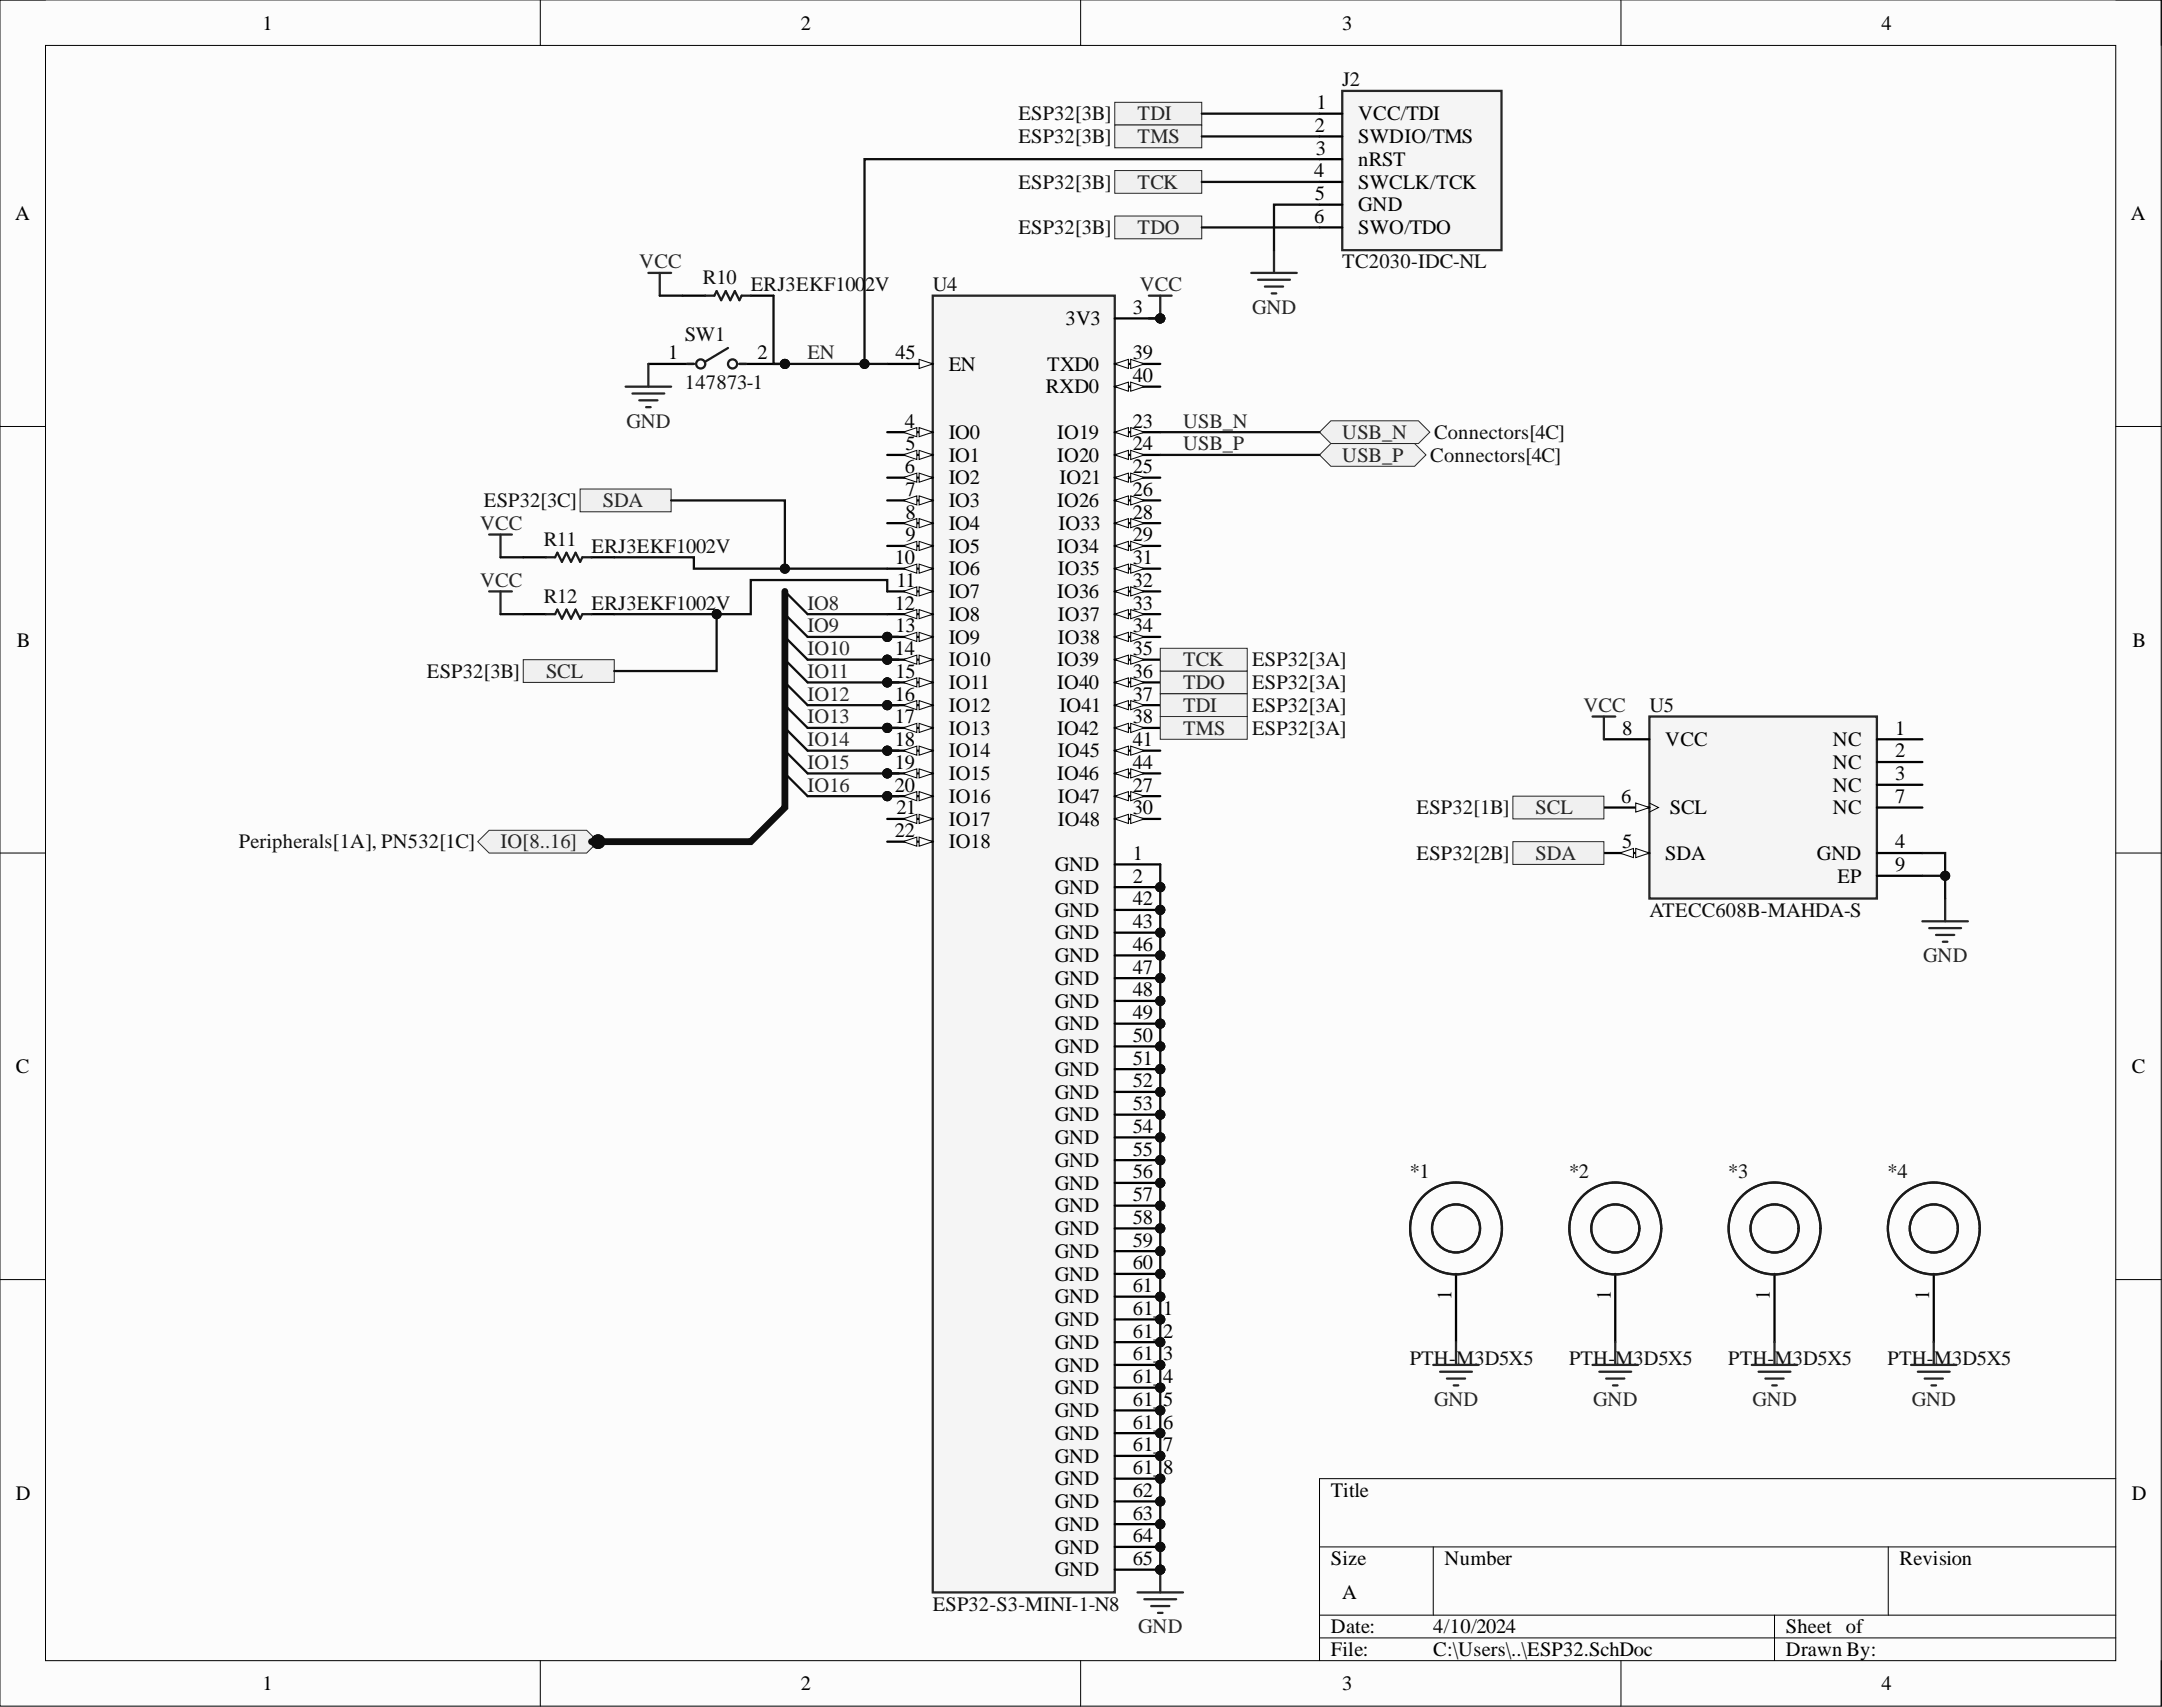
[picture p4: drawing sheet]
<svg xmlns="http://www.w3.org/2000/svg" width="241mm" height="190mm" viewBox="0 0 241 190" stroke-linecap="round" stroke-linejoin="round" font-family="sans-serif">
<defs><g id="words">
<g font-size="2.3">
<text x="29.3" y="3.3">1</text>
<text x="89.4" y="3.3">2</text>
<text x="149.8" y="3.3">3</text>
<text x="210" y="3.3">4</text>
<text x="146.8" y="14.7">2</text>
<text x="146.8" y="17.3">3</text>
<text x="146.9" y="12.2">1</text>
<text x="151.6" y="13.4">VCC/TDI</text>
<text x="151.6" y="16">SWDIO/TMS</text>
<text x="146.7" y="19.8">4</text>
<text x="146.8" y="22.3">5</text>
<text x="151.6" y="18.5">nRST</text>
<text x="151.6" y="21.1">SWCLK/TCK</text>
<text x="151.6" y="23.6">GND</text>
<text x="1.7" y="24.5">A</text>
<text x="146.7" y="24.9">6</text>
<text x="151.6" y="26.1">SWO/TDO</text>
<text x="237.8" y="24.5">A</text>
<text x="126.4" y="35">3</text>
<text x="74.6" y="40.1">1</text>
<text x="84.6" y="40.1">2</text>
<text x="100" y="40.1">45</text>
<text x="105.9" y="41.4">EN</text>
<text x="116.9" y="41.4">TXD0</text>
<text x="118.9" y="36.3">3V3</text>
<text x="126.4" y="40.1">39</text>
<text x="101" y="47.7">4</text>
<text x="116.7" y="43.9">RXD0</text>
<text x="126.4" y="42.6">40</text>
<text x="126.4" y="47.7">23</text>
<text x="101" y="52.8">6</text>
<text x="101.1" y="50.3">5</text>
<text x="105.9" y="49">IO0</text>
<text x="105.9" y="51.5">IO1</text>
<text x="118" y="49">IO19</text>
<text x="118" y="51.5">IO20</text>
<text x="126.4" y="50.3">24</text>
<text x="126.4" y="52.8">25</text>
<text x="101.1" y="55.3">7</text>
<text x="101.1" y="57.9">8</text>
<text x="105.9" y="54.1">IO2</text>
<text x="105.9" y="56.6">IO3</text>
<text x="105.9" y="59.1">IO4</text>
<text x="118" y="56.6">IO26</text>
<text x="118.2" y="59.1">IO33</text>
<text x="118.2" y="54.1">IO21</text>
<text x="126.4" y="55.3">26</text>
<text x="126.4" y="57.9">28</text>
<text x="99.9" y="63">10</text>
<text x="100" y="65.5">11</text>
<text x="101.1" y="60.4">9</text>
<text x="105.9" y="61.7">IO5</text>
<text x="105.9" y="64.2">IO6</text>
<text x="118" y="61.7">IO34</text>
<text x="118.1" y="64.2">IO35</text>
<text x="126.4" y="60.4">29</text>
<text x="126.4" y="63">31</text>
<text x="126.4" y="65.5">32</text>
<text x="99.9" y="68">12</text>
<text x="100" y="70.6">13</text>
<text x="105.9" y="66.8">IO7</text>
<text x="105.9" y="69.3">IO8</text>
<text x="105.9" y="71.8">IO9</text>
<text x="118" y="66.8">IO36</text>
<text x="118.1" y="69.3">IO37</text>
<text x="118.1" y="71.8">IO38</text>
<text x="126.4" y="68">33</text>
<text x="126.4" y="70.6">34</text>
<text x="1.9" y="72.2">B</text>
<text x="99.9" y="73.1">14</text>
<text x="100" y="75.6">15</text>
<text x="105.9" y="74.4">IO10</text>
<text x="105.9" y="76.9">IO11</text>
<text x="118" y="74.4">IO39</text>
<text x="118" y="76.9">IO40</text>
<text x="126.4" y="73.1">35</text>
<text x="126.4" y="75.6">36</text>
<text x="238" y="72.2">B</text>
<text x="99.9" y="78.2">16</text>
<text x="99.9" y="80.7">17</text>
<text x="99.9" y="83.3">18</text>
<text x="105.9" y="79.5">IO12</text>
<text x="105.9" y="82">IO13</text>
<text x="118" y="82">IO42</text>
<text x="118.2" y="79.5">IO41</text>
<text x="126.4" y="78.2">37</text>
<text x="126.4" y="80.7">38</text>
<text x="126.4" y="83.3">41</text>
<text x="181" y="82">8</text>
<text x="185.9" y="83.3">VCC</text>
<text x="204.6" y="83.3">NC</text>
<text x="211.5" y="82">1</text>
<text x="99.9" y="85.8">19</text>
<text x="99.9" y="88.3">20</text>
<text x="105.9" y="84.5">IO14</text>
<text x="105.9" y="87.1">IO15</text>
<text x="105.9" y="89.6">IO16</text>
<text x="118" y="87.1">IO46</text>
<text x="118.1" y="84.5">IO45</text>
<text x="118.1" y="89.6">IO47</text>
<text x="126.4" y="85.8">44</text>
<text x="126.4" y="88.3">27</text>
<text x="181" y="89.6">6</text>
<text x="204.6" y="85.8">NC</text>
<text x="204.6" y="88.3">NC</text>
<text x="211.5" y="84.5">2</text>
<text x="211.5" y="87.1">3</text>
<text x="211.5" y="89.6">7</text>
<text x="99.9" y="93.4">22</text>
<text x="100" y="90.9">21</text>
<text x="105.9" y="92.2">IO17</text>
<text x="105.9" y="94.7">IO18</text>
<text x="118.1" y="92.2">IO48</text>
<text x="126.4" y="90.9">30</text>
<text x="126.4" y="96">1</text>
<text x="181" y="94.7">5</text>
<text x="185.9" y="96">SDA</text>
<text x="186.4" y="90.9">SCL</text>
<text x="202.8" y="96">GND</text>
<text x="204.6" y="90.9">NC</text>
<text x="211.5" y="94.7">4</text>
<text x="117.7" y="97.2">GND</text>
<text x="117.7" y="99.8">GND</text>
<text x="126.4" y="98.5">2</text>
<text x="126.4" y="101">42</text>
<text x="205.1" y="98.5">EP</text>
<text x="211.5" y="97.2">9</text>
<text x="117.7" y="102.3">GND</text>
<text x="117.7" y="104.8">GND</text>
<text x="117.7" y="107.4">GND</text>
<text x="126.4" y="103.6">43</text>
<text x="126.4" y="106.1">46</text>
<text x="117.7" y="109.9">GND</text>
<text x="117.7" y="112.5">GND</text>
<text x="126.4" y="108.7">47</text>
<text x="126.4" y="111.2">48</text>
<text x="126.4" y="113.7">49</text>
<text x="1.8" y="119.7">C</text>
<text x="117.7" y="115">GND</text>
<text x="117.7" y="117.5">GND</text>
<text x="126.4" y="116.3">50</text>
<text x="126.4" y="118.8">51</text>
<text x="237.9" y="119.7">C</text>
<text x="117.7" y="120.1">GND</text>
<text x="117.7" y="122.6">GND</text>
<text x="117.7" y="125.2">GND</text>
<text x="126.4" y="121.3">52</text>
<text x="126.4" y="123.9">53</text>
<text x="117.7" y="127.7">GND</text>
<text x="117.7" y="130.2">GND</text>
<text x="126.4" y="126.4">54</text>
<text x="126.4" y="129">55</text>
<text x="126.4" y="131.5">56</text>
<text x="117.7" y="132.8">GND</text>
<text x="117.7" y="135.3">GND</text>
<text x="117.7" y="137.9">GND</text>
<text x="126.4" y="134">57</text>
<text x="126.4" y="136.6">58</text>
<text x="117.7" y="140.4">GND</text>
<text x="117.7" y="142.9">GND</text>
<text x="126.4" y="139.1">59</text>
<text x="126.4" y="141.7">60</text>
<text x="117.7" y="145.5">GND</text>
<text x="117.7" y="148">GND</text>
<text x="126.4" y="144.2">61</text>
<text x="126.4" y="146.7">61_</text>
<text x="126.4" y="149.3">61_</text>
<text x="129.8" y="146.7">1</text>
<text x="129.8" y="149.3">2</text>
<text x="162" y="145" transform="rotate(-90 162 145)">1</text>
<text x="179.8" y="145" transform="rotate(-90 179.8 145)">1</text>
<text x="197.5" y="145" transform="rotate(-90 197.5 145)">1</text>
<text x="215.3" y="145" transform="rotate(-90 215.3 145)">1</text>
<text x="117.7" y="150.5">GND</text>
<text x="117.7" y="153.1">GND</text>
<text x="117.7" y="155.6">GND</text>
<text x="126.4" y="151.8">61_</text>
<text x="126.4" y="154.4">61_</text>
<text x="129.8" y="151.8">3</text>
<text x="129.8" y="154.4">4</text>
<text x="117.7" y="158.2">GND</text>
<text x="117.7" y="160.7">GND</text>
<text x="126.4" y="156.9">61_</text>
<text x="126.4" y="159.4">61_</text>
<text x="126.4" y="162">61_</text>
<text x="129.8" y="156.9">5</text>
<text x="129.8" y="159.4">6</text>
<text x="129.8" y="162">7</text>
<text x="1.8" y="167.4">D</text>
<text x="117.7" y="163.2">GND</text>
<text x="117.7" y="165.8">GND</text>
<text x="126.4" y="164.5">61_</text>
<text x="126.4" y="167">62</text>
<text x="129.8" y="164.5">8</text>
<text x="148.5" y="167">Title</text>
<text x="237.9" y="167.4">D</text>
<text x="117.7" y="168.3">GND</text>
<text x="117.7" y="170.9">GND</text>
<text x="117.7" y="173.4">GND</text>
<text x="126.4" y="169.6">63</text>
<text x="126.4" y="172.1">64</text>
<text x="117.7" y="175.9">GND</text>
<text x="126.4" y="174.7">65</text>
<text x="148.5" y="174.7">Size</text>
<text x="149.8" y="178.5">A</text>
<text x="161.2" y="174.7">Number</text>
<text x="212" y="174.7">Revision</text>
<text x="148.5" y="182.3">Date:</text>
<text x="148.5" y="184.8">File:</text>
<text x="160" y="182.3">4/10/2024</text>
<text x="160" y="184.8">C:\Users\..\ESP32.SchDoc</text>
<text x="199.3" y="182.3">Sheet of</text>
<text x="199.3" y="184.8">Drawn By:</text>
<text x="29.3" y="188.6">1</text>
<text x="89.4" y="188.6">2</text>
<text x="149.8" y="188.6">3</text>
<text x="210" y="188.6">4</text>
</g>
<g font-size="2.3" fill="#0e0e0e">
<text x="149.8" y="9.6">J2</text>
<text x="113.7" y="13.4">ESP32[3B]</text>
<text x="113.7" y="16">ESP32[3B]</text>
<text x="113.7" y="21.1">ESP32[3B]</text>
<text x="113.7" y="26.1">ESP32[3B]</text>
<text x="149.8" y="30">TC2030-IDC-NL</text>
<text x="78.5" y="31.7">R10</text>
<text x="83.8" y="32.5">ERJ3EKF100</text>
<text x="96.6" y="32.5">2V</text>
<text x="104.1" y="32.5">U4</text>
<text x="76.4" y="38.1">SW1</text>
<text x="76.4" y="43.4">147873-1</text>
<text x="159.6" y="51.5">Connectors[4C]</text>
<text x="160.1" y="49">Connectors[4C]</text>
<text x="54" y="56.6">ESP32[3C]</text>
<text x="60.7" y="60.9">R11</text>
<text x="66" y="61.7">ERJ3EKF1002V</text>
<text x="60.7" y="67.3">R12</text>
<text x="66" y="68">ERJ3EKF1002V</text>
<text x="47.7" y="75.6">ESP32[3B]</text>
<text x="139.7" y="76.9">ESP32[3A]</text>
<text x="139.7" y="74.4">ESP32[3A]</text>
<text x="139.7" y="79.5">ESP32[3A]</text>
<text x="139.7" y="82">ESP32[3A]</text>
<text x="184.1" y="79.5">U5</text>
<text x="26.7" y="94.7">Peripherals[1A], PN532[1C]</text>
<text x="158.1" y="96">ESP32[2B]</text>
<text x="158.1" y="90.9">ESP32[1B]</text>
<text x="184.1" y="102.3">ATECC608B-MAHDA-S</text>
<text x="157.3" y="131.5">*1</text>
<text x="175.1" y="131.5">*2</text>
<text x="192.9" y="131.5">*3</text>
<text x="210.7" y="131.5">*4</text>
<text x="157.3" y="152.3">PTH-M3D5X5</text>
<text x="175.1" y="152.3">PTH-M3D5X5</text>
<text x="192.9" y="152.3">PTH-M3D5X5</text>
<text x="210.7" y="152.3">PTH-M3D5X5</text>
<text x="104.1" y="179.7">ESP32-S3-MINI-1-N8</text>
</g>
<g font-size="2.3" fill="#262626">
<text x="127" y="13.4">TDI</text>
<text x="127" y="16">TMS</text>
<text x="127" y="21.1">TCK</text>
<text x="71.3" y="30">VCC</text>
<text x="127" y="26.1">TDO</text>
<text x="127.2" y="32.5">VCC</text>
<text x="139.7" y="35">GND</text>
<text x="90.1" y="40.1">EN</text>
<text x="69.9" y="47.7">GND</text>
<text x="132" y="47.7">USB_N</text>
<text x="132" y="50.3">USB_P</text>
<text x="149.8" y="49">USB_N</text>
<text x="149.8" y="51.5">USB_P</text>
<text x="53.6" y="59.1">VCC</text>
<text x="67.3" y="56.6">SDA</text>
<text x="53.6" y="65.5">VCC</text>
<text x="90.1" y="70.6">IO9</text>
<text x="90.1" y="68">IO8</text>
<text x="60.9" y="75.6">SCL</text>
<text x="90.1" y="73.1">IO10</text>
<text x="90.1" y="75.6">IO11</text>
<text x="132" y="76.9">TDO</text>
<text x="132" y="74.4">TCK</text>
<text x="90.1" y="78.2">IO12</text>
<text x="90.1" y="80.7">IO13</text>
<text x="90.1" y="83.3">IO14</text>
<text x="132" y="79.5">TDI</text>
<text x="132" y="82">TMS</text>
<text x="176.7" y="79.5">VCC</text>
<text x="90.1" y="85.8">IO15</text>
<text x="90.1" y="88.3">IO16</text>
<text x="55.9" y="94.7">IO[8..16]</text>
<text x="171.4" y="96">SDA</text>
<text x="171.4" y="90.9">SCL</text>
<text x="214.6" y="107.4">GND</text>
<text x="160.1" y="156.9">GND</text>
<text x="177.8" y="156.9">GND</text>
<text x="195.6" y="156.9">GND</text>
<text x="213.4" y="156.9">GND</text>
<text x="127" y="182.3">GND</text>
</g>
</g></defs>
<path d="M0 0h241.2v190.4h-241.2z" fill-rule="evenodd" fill="#fcfcfc"/>
<path d="M0 0h241.2v190.4h-241.2z" fill="none" stroke="#000" stroke-width=".11"/>
<path d="M5.1 5.1h231v180.2h-231z" fill-rule="evenodd" fill="#fcfcfc"/>
<g fill="none" stroke="#000" stroke-width=".11">
<path d="M0 0h5.1M60.3 0v5.1M120.6 0v5.1M180.9 0v5.1M236.1 0h5.1v5.1M5.1 5.1h231v180.2h-231zM0 47.6h5.1M236.1 47.6h5.1M0 95.2h5.1M236.1 95.2h5.1M0 142.8h5.1M236.1 142.8h5.1"/>
<path d="M147.3 172.6h88.8M160 172.6v7.7M210.7 172.6v7.7M236.1 165h-88.8v20.3M60.3 185.3v5.1M120.6 185.3v5.1M147.3 180.3h88.8M147.3 182.8h88.8M180.9 185.3v5.1M198.1 180.3v5M241.2 185.3v5.1"/>
</g>
<path d="M87.6 73.6l2.5 2.6M87.6 76.2l2.5 2.5M87.6 78.7l2.5 2.5M87.6 71.1l2.5 2.5M87.6 81.2l2.5 2.6" fill="none" stroke="#0e0e0e" stroke-width=".25"/>
<path d="M128.2 33h2.6M129.5 33v2.5" fill="none" stroke="#262626" stroke-width=".25"/>
<circle cx="129.5" cy="35.5" r=".51" fill="#0e0e0e"/>
<circle cx="129.5" cy="35.5" r=".51" fill="none" stroke="#0e0e0e" stroke-width=".11"/>
<circle cx="87.6" cy="40.6" r=".51" fill="#0e0e0e"/>
<circle cx="87.6" cy="40.6" r=".51" fill="none" stroke="#0e0e0e" stroke-width=".11"/>
<path d="M72.4 40.6h5M82.5 40.6h5.1" fill="none" stroke="#000" stroke-width=".25"/>
<circle cx="87.6" cy="40.6" r=".51" fill="#0e0e0e"/>
<circle cx="87.6" cy="40.6" r=".51" fill="none" stroke="#0e0e0e" stroke-width=".11"/>
<g fill="none" stroke="#1c1c1c" stroke-width=".25">
<path d="M78.7 33h1l.3-.5 .5 1 .5-1 .5 1 .5-1 .5 1 .3-.5h1M81.3 38.8l-2.6 1.6M76.7 40.6h.7M82.5 40.6h.8"/>
<circle cx="78.2" cy="40.6" r=".51"/>
<circle cx="81.8" cy="40.6" r=".51"/>
</g>
<path d="M72.4 30.5h2.5M73.6 30.5v2.5M69.8 43.2h5.1M70.6 43.9h3.5M71.3 44.7h2.1M72.1 45.4h.5M72.4 40.6v2.6" fill="none" stroke="#262626" stroke-width=".25"/>
<path d="M76.2 33h2.5M83.8 33h2.5" fill="none" stroke="#000" stroke-width=".25"/>
<path d="M147.3 48.2l1.2-1.2h9.8l1.3 1.2-1.3 1.3h-9.8z" fill-rule="evenodd" fill="#f0f0f0"/>
<path d="M147.3 48.2l1.2-1.2h9.8l1.3 1.2-1.3 1.3h-9.8z" fill="none" stroke="#262626" stroke-width=".11"/>
<path d="M147.3 50.8l1.2-1.3h9.4l1.3 1.3-1.3 1.2h-9.4z" fill-rule="evenodd" fill="#f0f0f0"/>
<path d="M147.3 50.8l1.2-1.3h9.4l1.3 1.3-1.3 1.2h-9.4z" fill="none" stroke="#262626" stroke-width=".11"/>
<path d="M87.6 68.5l2.5 2.6M87.6 83.8l2.5 2.5M87.6 86.3l2.5 2.6" fill="none" stroke="#0e0e0e" stroke-width=".25"/>
<path d="M53.3 93.9l1.3-1.2h10.9l1.2 1.2-1.2 1.3h-10.9z" fill-rule="evenodd" fill="#f0f0f0"/>
<path d="M53.3 93.9l1.3-1.2h10.9l1.2 1.2-1.2 1.3h-10.9z" fill="none" stroke="#262626" stroke-width=".11"/>
<circle cx="66.7" cy="93.9" r=".76" fill="#0e0e0e"/>
<circle cx="66.7" cy="93.9" r=".76" fill="none" stroke="#0e0e0e" stroke-width=".11"/>
<circle cx="99" cy="71.1" r=".51" fill="#0e0e0e"/>
<circle cx="99" cy="71.1" r=".51" fill="none" stroke="#0e0e0e" stroke-width=".11"/>
<circle cx="99" cy="73.6" r=".51" fill="#0e0e0e"/>
<circle cx="99" cy="73.6" r=".51" fill="none" stroke="#0e0e0e" stroke-width=".11"/>
<circle cx="99" cy="76.2" r=".51" fill="#0e0e0e"/>
<circle cx="99" cy="76.2" r=".51" fill="none" stroke="#0e0e0e" stroke-width=".11"/>
<circle cx="99" cy="78.7" r=".51" fill="#0e0e0e"/>
<circle cx="99" cy="78.7" r=".51" fill="none" stroke="#0e0e0e" stroke-width=".11"/>
<circle cx="99" cy="81.2" r=".51" fill="#0e0e0e"/>
<circle cx="99" cy="81.2" r=".51" fill="none" stroke="#0e0e0e" stroke-width=".11"/>
<circle cx="99" cy="83.8" r=".51" fill="#0e0e0e"/>
<circle cx="99" cy="83.8" r=".51" fill="none" stroke="#0e0e0e" stroke-width=".11"/>
<circle cx="99" cy="86.3" r=".51" fill="#0e0e0e"/>
<circle cx="99" cy="86.3" r=".51" fill="none" stroke="#0e0e0e" stroke-width=".11"/>
<circle cx="99" cy="88.9" r=".51" fill="#0e0e0e"/>
<circle cx="99" cy="88.9" r=".51" fill="none" stroke="#0e0e0e" stroke-width=".11"/>
<circle cx="129.5" cy="35.5" r=".51" fill="#0e0e0e"/>
<circle cx="129.5" cy="35.5" r=".51" fill="none" stroke="#0e0e0e" stroke-width=".11"/>
<circle cx="129.5" cy="99" r=".51" fill="#0e0e0e"/>
<circle cx="129.5" cy="99" r=".51" fill="none" stroke="#0e0e0e" stroke-width=".11"/>
<circle cx="129.5" cy="101.5" r=".51" fill="#0e0e0e"/>
<circle cx="129.5" cy="101.5" r=".51" fill="none" stroke="#0e0e0e" stroke-width=".11"/>
<circle cx="129.5" cy="104.1" r=".51" fill="#0e0e0e"/>
<circle cx="129.5" cy="104.1" r=".51" fill="none" stroke="#0e0e0e" stroke-width=".11"/>
<circle cx="129.5" cy="106.6" r=".51" fill="#0e0e0e"/>
<circle cx="129.5" cy="106.6" r=".51" fill="none" stroke="#0e0e0e" stroke-width=".11"/>
<circle cx="129.5" cy="109.2" r=".51" fill="#0e0e0e"/>
<circle cx="129.5" cy="109.2" r=".51" fill="none" stroke="#0e0e0e" stroke-width=".11"/>
<circle cx="129.5" cy="111.7" r=".51" fill="#0e0e0e"/>
<circle cx="129.5" cy="111.7" r=".51" fill="none" stroke="#0e0e0e" stroke-width=".11"/>
<circle cx="129.5" cy="114.2" r=".51" fill="#0e0e0e"/>
<circle cx="129.5" cy="114.2" r=".51" fill="none" stroke="#0e0e0e" stroke-width=".11"/>
<circle cx="129.5" cy="116.8" r=".51" fill="#0e0e0e"/>
<circle cx="129.5" cy="116.8" r=".51" fill="none" stroke="#0e0e0e" stroke-width=".11"/>
<circle cx="129.5" cy="119.3" r=".51" fill="#0e0e0e"/>
<circle cx="129.5" cy="119.3" r=".51" fill="none" stroke="#0e0e0e" stroke-width=".11"/>
<circle cx="129.5" cy="121.9" r=".51" fill="#0e0e0e"/>
<circle cx="129.5" cy="121.9" r=".51" fill="none" stroke="#0e0e0e" stroke-width=".11"/>
<circle cx="129.5" cy="124.4" r=".51" fill="#0e0e0e"/>
<circle cx="129.5" cy="124.4" r=".51" fill="none" stroke="#0e0e0e" stroke-width=".11"/>
<circle cx="129.5" cy="126.9" r=".51" fill="#0e0e0e"/>
<circle cx="129.5" cy="126.9" r=".51" fill="none" stroke="#0e0e0e" stroke-width=".11"/>
<circle cx="129.5" cy="129.5" r=".51" fill="#0e0e0e"/>
<circle cx="129.5" cy="129.5" r=".51" fill="none" stroke="#0e0e0e" stroke-width=".11"/>
<circle cx="129.5" cy="132" r=".51" fill="#0e0e0e"/>
<circle cx="129.5" cy="132" r=".51" fill="none" stroke="#0e0e0e" stroke-width=".11"/>
<circle cx="129.5" cy="134.6" r=".51" fill="#0e0e0e"/>
<circle cx="129.5" cy="134.6" r=".51" fill="none" stroke="#0e0e0e" stroke-width=".11"/>
<circle cx="129.5" cy="137.1" r=".51" fill="#0e0e0e"/>
<circle cx="129.5" cy="137.1" r=".51" fill="none" stroke="#0e0e0e" stroke-width=".11"/>
<circle cx="129.5" cy="139.6" r=".51" fill="#0e0e0e"/>
<circle cx="129.5" cy="139.6" r=".51" fill="none" stroke="#0e0e0e" stroke-width=".11"/>
<circle cx="129.5" cy="142.2" r=".51" fill="#0e0e0e"/>
<circle cx="129.5" cy="142.2" r=".51" fill="none" stroke="#0e0e0e" stroke-width=".11"/>
<circle cx="129.5" cy="144.7" r=".51" fill="#0e0e0e"/>
<circle cx="129.5" cy="144.7" r=".51" fill="none" stroke="#0e0e0e" stroke-width=".11"/>
<circle cx="129.5" cy="147.2" r=".51" fill="#0e0e0e"/>
<circle cx="129.5" cy="147.2" r=".51" fill="none" stroke="#0e0e0e" stroke-width=".11"/>
<circle cx="129.5" cy="149.8" r=".51" fill="#0e0e0e"/>
<circle cx="129.5" cy="149.8" r=".51" fill="none" stroke="#0e0e0e" stroke-width=".11"/>
<circle cx="129.5" cy="152.3" r=".51" fill="#0e0e0e"/>
<circle cx="129.5" cy="152.3" r=".51" fill="none" stroke="#0e0e0e" stroke-width=".11"/>
<circle cx="129.5" cy="154.9" r=".51" fill="#0e0e0e"/>
<circle cx="129.5" cy="154.9" r=".51" fill="none" stroke="#0e0e0e" stroke-width=".11"/>
<circle cx="129.5" cy="157.4" r=".51" fill="#0e0e0e"/>
<circle cx="129.5" cy="157.4" r=".51" fill="none" stroke="#0e0e0e" stroke-width=".11"/>
<circle cx="129.5" cy="159.9" r=".51" fill="#0e0e0e"/>
<circle cx="129.5" cy="159.9" r=".51" fill="none" stroke="#0e0e0e" stroke-width=".11"/>
<circle cx="129.5" cy="162.5" r=".51" fill="#0e0e0e"/>
<circle cx="129.5" cy="162.5" r=".51" fill="none" stroke="#0e0e0e" stroke-width=".11"/>
<circle cx="129.5" cy="165" r=".51" fill="#0e0e0e"/>
<circle cx="129.5" cy="165" r=".51" fill="none" stroke="#0e0e0e" stroke-width=".11"/>
<circle cx="129.5" cy="167.6" r=".51" fill="#0e0e0e"/>
<circle cx="129.5" cy="167.6" r=".51" fill="none" stroke="#0e0e0e" stroke-width=".11"/>
<circle cx="129.5" cy="170.1" r=".51" fill="#0e0e0e"/>
<circle cx="129.5" cy="170.1" r=".51" fill="none" stroke="#0e0e0e" stroke-width=".11"/>
<circle cx="129.5" cy="172.6" r=".51" fill="#0e0e0e"/>
<circle cx="129.5" cy="172.6" r=".51" fill="none" stroke="#0e0e0e" stroke-width=".11"/>
<circle cx="129.5" cy="175.2" r=".51" fill="#0e0e0e"/>
<circle cx="129.5" cy="175.2" r=".51" fill="none" stroke="#0e0e0e" stroke-width=".11"/>
<path d="M104.1 33h20.3v144.7h-20.3z" fill-rule="evenodd" fill="#f5f5f5"/>
<path d="M104.1 33h20.3v144.7h-20.3z" fill="none" stroke="#262626" stroke-width=".25"/>
<path d="M99 40.6h5.1" fill="none" stroke="#000" stroke-width=".25"/>
<path d="M102.6 40.1l1.5 .5-1.5 .5z" fill="#fbfbfb"/>
<path d="M102.6 40.1l1.5 .5-1.5 .5z" fill="none" stroke="#000" stroke-width=".11"/>
<path d="M99 48.2h5.1" fill="none" stroke="#000" stroke-width=".25"/>
<path d="M102.6 47.7l1.5 .5-1.5 .5z" fill="#fbfbfb"/>
<path d="M102.6 47.7l1.5 .5-1.5 .5z" fill="none" stroke="#000" stroke-width=".11"/>
<path d="M100.8 48.2l1.5-.5v1z" fill="#fbfbfb"/>
<path d="M100.8 48.2l1.5-.5v1z" fill="none" stroke="#000" stroke-width=".11"/>
<path d="M99 50.8h5.1" fill="none" stroke="#000" stroke-width=".25"/>
<path d="M102.6 50.3l1.5 .5-1.5 .5z" fill="#fbfbfb"/>
<path d="M102.6 50.3l1.5 .5-1.5 .5z" fill="none" stroke="#000" stroke-width=".11"/>
<path d="M100.8 50.8l1.5-.5v1z" fill="#fbfbfb"/>
<path d="M100.8 50.8l1.5-.5v1z" fill="none" stroke="#000" stroke-width=".11"/>
<path d="M99 53.3h5.1" fill="none" stroke="#000" stroke-width=".25"/>
<path d="M102.6 52.8l1.5 .5-1.5 .5z" fill="#fbfbfb"/>
<path d="M102.6 52.8l1.5 .5-1.5 .5z" fill="none" stroke="#000" stroke-width=".11"/>
<path d="M100.8 53.3l1.5-.5v1z" fill="#fbfbfb"/>
<path d="M100.8 53.3l1.5-.5v1z" fill="none" stroke="#000" stroke-width=".11"/>
<path d="M99 55.8h5.1" fill="none" stroke="#000" stroke-width=".25"/>
<path d="M102.6 55.3l1.5 .5-1.5 .6z" fill="#fbfbfb"/>
<path d="M102.6 55.3l1.5 .5-1.5 .6z" fill="none" stroke="#000" stroke-width=".11"/>
<path d="M100.8 55.8l1.5-.5v1.1z" fill="#fbfbfb"/>
<path d="M100.8 55.8l1.5-.5v1.1z" fill="none" stroke="#000" stroke-width=".11"/>
<path d="M99 58.4h5.1" fill="none" stroke="#000" stroke-width=".25"/>
<path d="M102.6 57.9l1.5 .5-1.5 .5z" fill="#fbfbfb"/>
<path d="M102.6 57.9l1.5 .5-1.5 .5z" fill="none" stroke="#000" stroke-width=".11"/>
<path d="M100.8 58.4l1.5-.5v1z" fill="#fbfbfb"/>
<path d="M100.8 58.4l1.5-.5v1z" fill="none" stroke="#000" stroke-width=".11"/>
<path d="M99 60.9h5.1" fill="none" stroke="#000" stroke-width=".25"/>
<path d="M102.6 60.4l1.5 .5-1.5 .5z" fill="#fbfbfb"/>
<path d="M102.6 60.4l1.5 .5-1.5 .5z" fill="none" stroke="#000" stroke-width=".11"/>
<path d="M100.8 60.9l1.5-.5v1z" fill="#fbfbfb"/>
<path d="M100.8 60.9l1.5-.5v1z" fill="none" stroke="#000" stroke-width=".11"/>
<path d="M99 63.5h5.1" fill="none" stroke="#000" stroke-width=".25"/>
<path d="M102.6 63l1.5 .5-1.5 .5z" fill="#fbfbfb"/>
<path d="M102.6 63l1.5 .5-1.5 .5z" fill="none" stroke="#000" stroke-width=".11"/>
<path d="M100.8 63.5l1.5-.5v1z" fill="#fbfbfb"/>
<path d="M100.8 63.5l1.5-.5v1z" fill="none" stroke="#000" stroke-width=".11"/>
<path d="M99 66h5.1" fill="none" stroke="#000" stroke-width=".25"/>
<path d="M102.6 65.5l1.5 .5-1.5 .5z" fill="#fbfbfb"/>
<path d="M102.6 65.5l1.5 .5-1.5 .5z" fill="none" stroke="#000" stroke-width=".11"/>
<path d="M100.8 66l1.5-.5v1z" fill="#fbfbfb"/>
<path d="M100.8 66l1.5-.5v1z" fill="none" stroke="#000" stroke-width=".11"/>
<path d="M99 68.5h5.1" fill="none" stroke="#000" stroke-width=".25"/>
<path d="M102.6 68l1.5 .5-1.5 .5z" fill="#fbfbfb"/>
<path d="M102.6 68l1.5 .5-1.5 .5z" fill="none" stroke="#000" stroke-width=".11"/>
<path d="M100.8 68.5l1.5-.5v1z" fill="#fbfbfb"/>
<path d="M100.8 68.5l1.5-.5v1z" fill="none" stroke="#000" stroke-width=".11"/>
<path d="M99 71.1h5.1" fill="none" stroke="#000" stroke-width=".25"/>
<path d="M102.6 70.6l1.5 .5-1.5 .5z" fill="#fbfbfb"/>
<path d="M102.6 70.6l1.5 .5-1.5 .5z" fill="none" stroke="#000" stroke-width=".11"/>
<path d="M100.8 71.1l1.5-.5v1z" fill="#fbfbfb"/>
<path d="M100.8 71.1l1.5-.5v1z" fill="none" stroke="#000" stroke-width=".11"/>
<circle cx="99" cy="71.1" r=".51" fill="#0e0e0e"/>
<circle cx="99" cy="71.1" r=".51" fill="none" stroke="#0e0e0e" stroke-width=".11"/>
<path d="M99 73.6h5.1" fill="none" stroke="#000" stroke-width=".25"/>
<path d="M102.6 73.1l1.5 .5-1.5 .5z" fill="#fbfbfb"/>
<path d="M102.6 73.1l1.5 .5-1.5 .5z" fill="none" stroke="#000" stroke-width=".11"/>
<path d="M100.8 73.6l1.5-.5v1z" fill="#fbfbfb"/>
<path d="M100.8 73.6l1.5-.5v1z" fill="none" stroke="#000" stroke-width=".11"/>
<circle cx="99" cy="73.6" r=".51" fill="#0e0e0e"/>
<circle cx="99" cy="73.6" r=".51" fill="none" stroke="#0e0e0e" stroke-width=".11"/>
<path d="M99 76.2h5.1" fill="none" stroke="#000" stroke-width=".25"/>
<path d="M102.6 75.6l1.5 .6-1.5 .5z" fill="#fbfbfb"/>
<path d="M102.6 75.6l1.5 .6-1.5 .5z" fill="none" stroke="#000" stroke-width=".11"/>
<path d="M100.8 76.2l1.5-.6v1.1z" fill="#fbfbfb"/>
<path d="M100.8 76.2l1.5-.6v1.1z" fill="none" stroke="#000" stroke-width=".11"/>
<circle cx="99" cy="76.2" r=".51" fill="#0e0e0e"/>
<circle cx="99" cy="76.2" r=".51" fill="none" stroke="#0e0e0e" stroke-width=".11"/>
<path d="M99 78.7h5.1" fill="none" stroke="#000" stroke-width=".25"/>
<path d="M102.6 78.2l1.5 .5-1.5 .5z" fill="#fbfbfb"/>
<path d="M102.6 78.2l1.5 .5-1.5 .5z" fill="none" stroke="#000" stroke-width=".11"/>
<path d="M100.8 78.7l1.5-.5v1z" fill="#fbfbfb"/>
<path d="M100.8 78.7l1.5-.5v1z" fill="none" stroke="#000" stroke-width=".11"/>
<circle cx="99" cy="78.7" r=".51" fill="#0e0e0e"/>
<circle cx="99" cy="78.7" r=".51" fill="none" stroke="#0e0e0e" stroke-width=".11"/>
<path d="M99 81.2h5.1" fill="none" stroke="#000" stroke-width=".25"/>
<path d="M102.6 80.7l1.5 .5-1.5 .5z" fill="#fbfbfb"/>
<path d="M102.6 80.7l1.5 .5-1.5 .5z" fill="none" stroke="#000" stroke-width=".11"/>
<path d="M100.8 81.2l1.5-.5v1z" fill="#fbfbfb"/>
<path d="M100.8 81.2l1.5-.5v1z" fill="none" stroke="#000" stroke-width=".11"/>
<circle cx="99" cy="81.2" r=".51" fill="#0e0e0e"/>
<circle cx="99" cy="81.2" r=".51" fill="none" stroke="#0e0e0e" stroke-width=".11"/>
<path d="M99 83.8h5.1" fill="none" stroke="#000" stroke-width=".25"/>
<path d="M102.6 83.3l1.5 .5-1.5 .5z" fill="#fbfbfb"/>
<path d="M102.6 83.3l1.5 .5-1.5 .5z" fill="none" stroke="#000" stroke-width=".11"/>
<path d="M100.8 83.8l1.5-.5v1z" fill="#fbfbfb"/>
<path d="M100.8 83.8l1.5-.5v1z" fill="none" stroke="#000" stroke-width=".11"/>
<circle cx="99" cy="83.8" r=".51" fill="#0e0e0e"/>
<circle cx="99" cy="83.8" r=".51" fill="none" stroke="#0e0e0e" stroke-width=".11"/>
<path d="M99 86.3h5.1" fill="none" stroke="#000" stroke-width=".25"/>
<path d="M102.6 85.8l1.5 .5-1.5 .5z" fill="#fbfbfb"/>
<path d="M102.6 85.8l1.5 .5-1.5 .5z" fill="none" stroke="#000" stroke-width=".11"/>
<path d="M100.8 86.3l1.5-.5v1z" fill="#fbfbfb"/>
<path d="M100.8 86.3l1.5-.5v1z" fill="none" stroke="#000" stroke-width=".11"/>
<circle cx="99" cy="86.3" r=".51" fill="#0e0e0e"/>
<circle cx="99" cy="86.3" r=".51" fill="none" stroke="#0e0e0e" stroke-width=".11"/>
<path d="M99 88.9h5.1" fill="none" stroke="#000" stroke-width=".25"/>
<path d="M102.6 88.3l1.5 .6-1.5 .5z" fill="#fbfbfb"/>
<path d="M102.6 88.3l1.5 .6-1.5 .5z" fill="none" stroke="#000" stroke-width=".11"/>
<path d="M100.8 88.9l1.5-.6v1.1z" fill="#fbfbfb"/>
<path d="M100.8 88.9l1.5-.6v1.1z" fill="none" stroke="#000" stroke-width=".11"/>
<circle cx="99" cy="88.9" r=".51" fill="#0e0e0e"/>
<circle cx="99" cy="88.9" r=".51" fill="none" stroke="#0e0e0e" stroke-width=".11"/>
<path d="M99 91.4h5.1" fill="none" stroke="#000" stroke-width=".25"/>
<path d="M102.6 90.9l1.5 .5-1.5 .5z" fill="#fbfbfb"/>
<path d="M102.6 90.9l1.5 .5-1.5 .5z" fill="none" stroke="#000" stroke-width=".11"/>
<path d="M100.8 91.4l1.5-.5v1z" fill="#fbfbfb"/>
<path d="M100.8 91.4l1.5-.5v1z" fill="none" stroke="#000" stroke-width=".11"/>
<path d="M99 93.9h5.1" fill="none" stroke="#000" stroke-width=".25"/>
<path d="M102.6 93.4l1.5 .5-1.5 .5z" fill="#fbfbfb"/>
<path d="M102.6 93.4l1.5 .5-1.5 .5z" fill="none" stroke="#000" stroke-width=".11"/>
<path d="M100.8 93.9l1.5-.5v1z" fill="#fbfbfb"/>
<path d="M100.8 93.9l1.5-.5v1z" fill="none" stroke="#000" stroke-width=".11"/>
<path d="M124.4 35.5h5.1" fill="none" stroke="#000" stroke-width=".25"/>
<circle cx="129.5" cy="35.5" r=".51" fill="#0e0e0e"/>
<circle cx="129.5" cy="35.5" r=".51" fill="none" stroke="#0e0e0e" stroke-width=".11"/>
<path d="M124.4 40.6h5.1" fill="none" stroke="#000" stroke-width=".25"/>
<path d="M124.4 40.6l1.5-.5v1z" fill="#fbfbfb"/>
<path d="M124.4 40.6l1.5-.5v1z" fill="none" stroke="#000" stroke-width=".11"/>
<path d="M126.2 40.1l1.5 .5-1.5 .5z" fill="#fbfbfb"/>
<path d="M126.2 40.1l1.5 .5-1.5 .5z" fill="none" stroke="#000" stroke-width=".11"/>
<path d="M124.4 43.2h5.1" fill="none" stroke="#000" stroke-width=".25"/>
<path d="M124.4 43.2l1.5-.6v1.1z" fill="#fbfbfb"/>
<path d="M124.4 43.2l1.5-.6v1.1z" fill="none" stroke="#000" stroke-width=".11"/>
<path d="M126.2 42.6l1.5 .6-1.5 .5z" fill="#fbfbfb"/>
<path d="M126.2 42.6l1.5 .6-1.5 .5z" fill="none" stroke="#000" stroke-width=".11"/>
<path d="M124.4 48.2h5.1" fill="none" stroke="#000" stroke-width=".25"/>
<path d="M124.4 48.2l1.5-.5v1z" fill="#fbfbfb"/>
<path d="M124.4 48.2l1.5-.5v1z" fill="none" stroke="#000" stroke-width=".11"/>
<path d="M126.2 47.7l1.5 .5-1.5 .5z" fill="#fbfbfb"/>
<path d="M126.2 47.7l1.5 .5-1.5 .5z" fill="none" stroke="#000" stroke-width=".11"/>
<path d="M124.4 50.8h5.1" fill="none" stroke="#000" stroke-width=".25"/>
<path d="M124.4 50.8l1.5-.5v1z" fill="#fbfbfb"/>
<path d="M124.4 50.8l1.5-.5v1z" fill="none" stroke="#000" stroke-width=".11"/>
<path d="M126.2 50.3l1.5 .5-1.5 .5z" fill="#fbfbfb"/>
<path d="M126.2 50.3l1.5 .5-1.5 .5z" fill="none" stroke="#000" stroke-width=".11"/>
<path d="M124.4 53.3h5.1" fill="none" stroke="#000" stroke-width=".25"/>
<path d="M124.4 53.3l1.5-.5v1z" fill="#fbfbfb"/>
<path d="M124.4 53.3l1.5-.5v1z" fill="none" stroke="#000" stroke-width=".11"/>
<path d="M126.2 52.8l1.5 .5-1.5 .5z" fill="#fbfbfb"/>
<path d="M126.2 52.8l1.5 .5-1.5 .5z" fill="none" stroke="#000" stroke-width=".11"/>
<path d="M124.4 55.8h5.1" fill="none" stroke="#000" stroke-width=".25"/>
<path d="M124.4 55.8l1.5-.5v1.1z" fill="#fbfbfb"/>
<path d="M124.4 55.8l1.5-.5v1.1z" fill="none" stroke="#000" stroke-width=".11"/>
<path d="M126.2 55.3l1.5 .5-1.5 .6z" fill="#fbfbfb"/>
<path d="M126.2 55.3l1.5 .5-1.5 .6z" fill="none" stroke="#000" stroke-width=".11"/>
<path d="M124.4 58.4h5.1" fill="none" stroke="#000" stroke-width=".25"/>
<path d="M124.4 58.4l1.5-.5v1z" fill="#fbfbfb"/>
<path d="M124.4 58.4l1.5-.5v1z" fill="none" stroke="#000" stroke-width=".11"/>
<path d="M126.2 57.9l1.5 .5-1.5 .5z" fill="#fbfbfb"/>
<path d="M126.2 57.9l1.5 .5-1.5 .5z" fill="none" stroke="#000" stroke-width=".11"/>
<path d="M124.4 60.9h5.1" fill="none" stroke="#000" stroke-width=".25"/>
<path d="M124.4 60.9l1.5-.5v1z" fill="#fbfbfb"/>
<path d="M124.4 60.9l1.5-.5v1z" fill="none" stroke="#000" stroke-width=".11"/>
<path d="M126.2 60.4l1.5 .5-1.5 .5z" fill="#fbfbfb"/>
<path d="M126.2 60.4l1.5 .5-1.5 .5z" fill="none" stroke="#000" stroke-width=".11"/>
<path d="M124.4 63.5h5.1" fill="none" stroke="#000" stroke-width=".25"/>
<path d="M124.4 63.5l1.5-.5v1z" fill="#fbfbfb"/>
<path d="M124.4 63.5l1.5-.5v1z" fill="none" stroke="#000" stroke-width=".11"/>
<path d="M126.2 63l1.5 .5-1.5 .5z" fill="#fbfbfb"/>
<path d="M126.2 63l1.5 .5-1.5 .5z" fill="none" stroke="#000" stroke-width=".11"/>
<path d="M124.4 66h5.1" fill="none" stroke="#000" stroke-width=".25"/>
<path d="M124.4 66l1.5-.5v1z" fill="#fbfbfb"/>
<path d="M124.4 66l1.5-.5v1z" fill="none" stroke="#000" stroke-width=".11"/>
<path d="M126.2 65.5l1.5 .5-1.5 .5z" fill="#fbfbfb"/>
<path d="M126.2 65.5l1.5 .5-1.5 .5z" fill="none" stroke="#000" stroke-width=".11"/>
<path d="M124.4 68.5h5.1" fill="none" stroke="#000" stroke-width=".25"/>
<path d="M124.4 68.5l1.5-.5v1z" fill="#fbfbfb"/>
<path d="M124.4 68.5l1.5-.5v1z" fill="none" stroke="#000" stroke-width=".11"/>
<path d="M126.2 68l1.5 .5-1.5 .5z" fill="#fbfbfb"/>
<path d="M126.2 68l1.5 .5-1.5 .5z" fill="none" stroke="#000" stroke-width=".11"/>
<path d="M124.4 71.1h5.1" fill="none" stroke="#000" stroke-width=".25"/>
<path d="M124.4 71.1l1.5-.5v1z" fill="#fbfbfb"/>
<path d="M124.4 71.1l1.5-.5v1z" fill="none" stroke="#000" stroke-width=".11"/>
<path d="M126.2 70.6l1.5 .5-1.5 .5z" fill="#fbfbfb"/>
<path d="M126.2 70.6l1.5 .5-1.5 .5z" fill="none" stroke="#000" stroke-width=".11"/>
<path d="M124.4 73.6h5.1" fill="none" stroke="#000" stroke-width=".25"/>
<path d="M124.4 73.6l1.5-.5v1z" fill="#fbfbfb"/>
<path d="M124.4 73.6l1.5-.5v1z" fill="none" stroke="#000" stroke-width=".11"/>
<path d="M126.2 73.1l1.5 .5-1.5 .5z" fill="#fbfbfb"/>
<path d="M126.2 73.1l1.5 .5-1.5 .5z" fill="none" stroke="#000" stroke-width=".11"/>
<path d="M124.4 76.2h5.1" fill="none" stroke="#000" stroke-width=".25"/>
<path d="M124.4 76.2l1.5-.6v1.1z" fill="#fbfbfb"/>
<path d="M124.4 76.2l1.5-.6v1.1z" fill="none" stroke="#000" stroke-width=".11"/>
<path d="M126.2 75.6l1.5 .6-1.5 .5z" fill="#fbfbfb"/>
<path d="M126.2 75.6l1.5 .6-1.5 .5z" fill="none" stroke="#000" stroke-width=".11"/>
<path d="M124.4 78.7h5.1" fill="none" stroke="#000" stroke-width=".25"/>
<path d="M124.4 78.7l1.5-.5v1z" fill="#fbfbfb"/>
<path d="M124.4 78.7l1.5-.5v1z" fill="none" stroke="#000" stroke-width=".11"/>
<path d="M126.2 78.2l1.5 .5-1.5 .5z" fill="#fbfbfb"/>
<path d="M126.2 78.2l1.5 .5-1.5 .5z" fill="none" stroke="#000" stroke-width=".11"/>
<path d="M124.4 81.2h5.1" fill="none" stroke="#000" stroke-width=".25"/>
<path d="M124.4 81.2l1.5-.5v1z" fill="#fbfbfb"/>
<path d="M124.4 81.2l1.5-.5v1z" fill="none" stroke="#000" stroke-width=".11"/>
<path d="M126.2 80.7l1.5 .5-1.5 .5z" fill="#fbfbfb"/>
<path d="M126.2 80.7l1.5 .5-1.5 .5z" fill="none" stroke="#000" stroke-width=".11"/>
<path d="M124.4 83.8h5.1" fill="none" stroke="#000" stroke-width=".25"/>
<path d="M124.4 83.8l1.5-.5v1z" fill="#fbfbfb"/>
<path d="M124.4 83.8l1.5-.5v1z" fill="none" stroke="#000" stroke-width=".11"/>
<path d="M126.2 83.3l1.5 .5-1.5 .5z" fill="#fbfbfb"/>
<path d="M126.2 83.3l1.5 .5-1.5 .5z" fill="none" stroke="#000" stroke-width=".11"/>
<path d="M124.4 86.3h5.1" fill="none" stroke="#000" stroke-width=".25"/>
<path d="M124.4 86.3l1.5-.5v1z" fill="#fbfbfb"/>
<path d="M124.4 86.3l1.5-.5v1z" fill="none" stroke="#000" stroke-width=".11"/>
<path d="M126.2 85.8l1.5 .5-1.5 .5z" fill="#fbfbfb"/>
<path d="M126.2 85.8l1.5 .5-1.5 .5z" fill="none" stroke="#000" stroke-width=".11"/>
<path d="M124.4 88.9h5.1" fill="none" stroke="#000" stroke-width=".25"/>
<path d="M124.4 88.9l1.5-.6v1.1z" fill="#fbfbfb"/>
<path d="M124.4 88.9l1.5-.6v1.1z" fill="none" stroke="#000" stroke-width=".11"/>
<path d="M126.2 88.3l1.5 .6-1.5 .5z" fill="#fbfbfb"/>
<path d="M126.2 88.3l1.5 .6-1.5 .5z" fill="none" stroke="#000" stroke-width=".11"/>
<path d="M124.4 91.4h5.1" fill="none" stroke="#000" stroke-width=".25"/>
<path d="M124.4 91.4l1.5-.5v1z" fill="#fbfbfb"/>
<path d="M124.4 91.4l1.5-.5v1z" fill="none" stroke="#000" stroke-width=".11"/>
<path d="M126.2 90.9l1.5 .5-1.5 .5z" fill="#fbfbfb"/>
<path d="M126.2 90.9l1.5 .5-1.5 .5z" fill="none" stroke="#000" stroke-width=".11"/>
<path d="M124.4 96.5h5.1M124.4 99h5.1" fill="none" stroke="#000" stroke-width=".25"/>
<circle cx="129.5" cy="99" r=".51" fill="#0e0e0e"/>
<circle cx="129.5" cy="99" r=".51" fill="none" stroke="#0e0e0e" stroke-width=".11"/>
<path d="M124.4 101.5h5.1" fill="none" stroke="#000" stroke-width=".25"/>
<circle cx="129.5" cy="101.5" r=".51" fill="#0e0e0e"/>
<circle cx="129.5" cy="101.5" r=".51" fill="none" stroke="#0e0e0e" stroke-width=".11"/>
<path d="M124.4 104.1h5.1" fill="none" stroke="#000" stroke-width=".25"/>
<circle cx="129.5" cy="104.1" r=".51" fill="#0e0e0e"/>
<circle cx="129.5" cy="104.1" r=".51" fill="none" stroke="#0e0e0e" stroke-width=".11"/>
<path d="M124.4 106.6h5.1" fill="none" stroke="#000" stroke-width=".25"/>
<circle cx="129.5" cy="106.6" r=".51" fill="#0e0e0e"/>
<circle cx="129.5" cy="106.6" r=".51" fill="none" stroke="#0e0e0e" stroke-width=".11"/>
<path d="M124.4 109.2h5.1" fill="none" stroke="#000" stroke-width=".25"/>
<circle cx="129.5" cy="109.2" r=".51" fill="#0e0e0e"/>
<circle cx="129.5" cy="109.2" r=".51" fill="none" stroke="#0e0e0e" stroke-width=".11"/>
<path d="M124.4 111.7h5.1" fill="none" stroke="#000" stroke-width=".25"/>
<circle cx="129.5" cy="111.7" r=".51" fill="#0e0e0e"/>
<circle cx="129.5" cy="111.7" r=".51" fill="none" stroke="#0e0e0e" stroke-width=".11"/>
<path d="M124.4 114.2h5.1" fill="none" stroke="#000" stroke-width=".25"/>
<circle cx="129.5" cy="114.2" r=".51" fill="#0e0e0e"/>
<circle cx="129.5" cy="114.2" r=".51" fill="none" stroke="#0e0e0e" stroke-width=".11"/>
<path d="M124.4 116.8h5.1" fill="none" stroke="#000" stroke-width=".25"/>
<circle cx="129.5" cy="116.8" r=".51" fill="#0e0e0e"/>
<circle cx="129.5" cy="116.8" r=".51" fill="none" stroke="#0e0e0e" stroke-width=".11"/>
<path d="M124.4 119.3h5.1" fill="none" stroke="#000" stroke-width=".25"/>
<circle cx="129.5" cy="119.3" r=".51" fill="#0e0e0e"/>
<circle cx="129.5" cy="119.3" r=".51" fill="none" stroke="#0e0e0e" stroke-width=".11"/>
<path d="M124.4 121.9h5.1" fill="none" stroke="#000" stroke-width=".25"/>
<circle cx="129.5" cy="121.9" r=".51" fill="#0e0e0e"/>
<circle cx="129.5" cy="121.9" r=".51" fill="none" stroke="#0e0e0e" stroke-width=".11"/>
<path d="M124.4 124.4h5.1" fill="none" stroke="#000" stroke-width=".25"/>
<circle cx="129.5" cy="124.4" r=".51" fill="#0e0e0e"/>
<circle cx="129.5" cy="124.4" r=".51" fill="none" stroke="#0e0e0e" stroke-width=".11"/>
<path d="M124.4 126.9h5.1" fill="none" stroke="#000" stroke-width=".25"/>
<circle cx="129.5" cy="126.9" r=".51" fill="#0e0e0e"/>
<circle cx="129.5" cy="126.9" r=".51" fill="none" stroke="#0e0e0e" stroke-width=".11"/>
<path d="M124.4 129.5h5.1" fill="none" stroke="#000" stroke-width=".25"/>
<circle cx="129.5" cy="129.5" r=".51" fill="#0e0e0e"/>
<circle cx="129.5" cy="129.5" r=".51" fill="none" stroke="#0e0e0e" stroke-width=".11"/>
<path d="M124.4 132h5.1" fill="none" stroke="#000" stroke-width=".25"/>
<circle cx="129.5" cy="132" r=".51" fill="#0e0e0e"/>
<circle cx="129.5" cy="132" r=".51" fill="none" stroke="#0e0e0e" stroke-width=".11"/>
<path d="M124.4 134.6h5.1" fill="none" stroke="#000" stroke-width=".25"/>
<circle cx="129.5" cy="134.6" r=".51" fill="#0e0e0e"/>
<circle cx="129.5" cy="134.6" r=".51" fill="none" stroke="#0e0e0e" stroke-width=".11"/>
<path d="M124.4 137.1h5.1" fill="none" stroke="#000" stroke-width=".25"/>
<circle cx="129.5" cy="137.1" r=".51" fill="#0e0e0e"/>
<circle cx="129.5" cy="137.1" r=".51" fill="none" stroke="#0e0e0e" stroke-width=".11"/>
<path d="M124.4 139.6h5.1" fill="none" stroke="#000" stroke-width=".25"/>
<circle cx="129.5" cy="139.6" r=".51" fill="#0e0e0e"/>
<circle cx="129.5" cy="139.6" r=".51" fill="none" stroke="#0e0e0e" stroke-width=".11"/>
<path d="M124.4 142.2h5.1" fill="none" stroke="#000" stroke-width=".25"/>
<circle cx="129.5" cy="142.2" r=".51" fill="#0e0e0e"/>
<circle cx="129.5" cy="142.2" r=".51" fill="none" stroke="#0e0e0e" stroke-width=".11"/>
<path d="M124.4 144.7h5.1" fill="none" stroke="#000" stroke-width=".25"/>
<circle cx="129.5" cy="144.7" r=".51" fill="#0e0e0e"/>
<circle cx="129.5" cy="144.7" r=".51" fill="none" stroke="#0e0e0e" stroke-width=".11"/>
<path d="M124.4 147.2h5.1" fill="none" stroke="#000" stroke-width=".25"/>
<circle cx="129.5" cy="147.2" r=".51" fill="#0e0e0e"/>
<circle cx="129.5" cy="147.2" r=".51" fill="none" stroke="#0e0e0e" stroke-width=".11"/>
<path d="M124.4 149.8h5.1" fill="none" stroke="#000" stroke-width=".25"/>
<circle cx="129.5" cy="149.8" r=".51" fill="#0e0e0e"/>
<circle cx="129.5" cy="149.8" r=".51" fill="none" stroke="#0e0e0e" stroke-width=".11"/>
<path d="M124.4 152.3h5.1" fill="none" stroke="#000" stroke-width=".25"/>
<circle cx="129.5" cy="152.3" r=".51" fill="#0e0e0e"/>
<circle cx="129.5" cy="152.3" r=".51" fill="none" stroke="#0e0e0e" stroke-width=".11"/>
<path d="M124.4 154.9h5.1" fill="none" stroke="#000" stroke-width=".25"/>
<circle cx="129.5" cy="154.9" r=".51" fill="#0e0e0e"/>
<circle cx="129.5" cy="154.9" r=".51" fill="none" stroke="#0e0e0e" stroke-width=".11"/>
<path d="M124.4 157.4h5.1" fill="none" stroke="#000" stroke-width=".25"/>
<circle cx="129.5" cy="157.4" r=".51" fill="#0e0e0e"/>
<circle cx="129.5" cy="157.4" r=".51" fill="none" stroke="#0e0e0e" stroke-width=".11"/>
<path d="M124.4 159.9h5.1" fill="none" stroke="#000" stroke-width=".25"/>
<circle cx="129.5" cy="159.9" r=".51" fill="#0e0e0e"/>
<circle cx="129.5" cy="159.9" r=".51" fill="none" stroke="#0e0e0e" stroke-width=".11"/>
<path d="M124.4 162.5h5.1" fill="none" stroke="#000" stroke-width=".25"/>
<circle cx="129.5" cy="162.5" r=".51" fill="#0e0e0e"/>
<circle cx="129.5" cy="162.5" r=".51" fill="none" stroke="#0e0e0e" stroke-width=".11"/>
<path d="M124.4 165h5.1" fill="none" stroke="#000" stroke-width=".25"/>
<circle cx="129.5" cy="165" r=".51" fill="#0e0e0e"/>
<circle cx="129.5" cy="165" r=".51" fill="none" stroke="#0e0e0e" stroke-width=".11"/>
<path d="M124.4 167.6h5.1" fill="none" stroke="#000" stroke-width=".25"/>
<circle cx="129.5" cy="167.6" r=".51" fill="#0e0e0e"/>
<circle cx="129.5" cy="167.6" r=".51" fill="none" stroke="#0e0e0e" stroke-width=".11"/>
<path d="M124.4 170.1h5.1" fill="none" stroke="#000" stroke-width=".25"/>
<circle cx="129.5" cy="170.1" r=".51" fill="#0e0e0e"/>
<circle cx="129.5" cy="170.1" r=".51" fill="none" stroke="#0e0e0e" stroke-width=".11"/>
<path d="M124.4 172.6h5.1" fill="none" stroke="#000" stroke-width=".25"/>
<circle cx="129.5" cy="172.6" r=".51" fill="#0e0e0e"/>
<circle cx="129.5" cy="172.6" r=".51" fill="none" stroke="#0e0e0e" stroke-width=".11"/>
<path d="M124.4 175.2h5.1" fill="none" stroke="#000" stroke-width=".25"/>
<circle cx="129.5" cy="175.2" r=".51" fill="#0e0e0e"/>
<circle cx="129.5" cy="175.2" r=".51" fill="none" stroke="#0e0e0e" stroke-width=".11"/>
<path d="M127 177.7h5M127.7 178.5h3.6M128.5 179.2h2M129.2 180h.5M129.5 175.2v2.5" fill="none" stroke="#262626" stroke-width=".25"/>
<circle cx="129.5" cy="175.2" r=".51" fill="#0e0e0e"/>
<circle cx="129.5" cy="175.2" r=".51" fill="none" stroke="#0e0e0e" stroke-width=".11"/>
<path d="M129.5 74.9h9.7v2.5h-9.7z" fill-rule="evenodd" fill="#f0f0f0"/>
<path d="M129.5 74.9h9.7v2.5h-9.7z" fill="none" stroke="#262626" stroke-width=".11"/>
<path d="M129.5 77.4h9.7v2.6h-9.7z" fill-rule="evenodd" fill="#f0f0f0"/>
<path d="M129.5 77.4h9.7v2.6h-9.7z" fill="none" stroke="#262626" stroke-width=".11"/>
<path d="M129.5 72.3h9.7v2.6h-9.7z" fill-rule="evenodd" fill="#f0f0f0"/>
<path d="M129.5 72.3h9.7v2.6h-9.7z" fill="none" stroke="#262626" stroke-width=".11"/>
<path d="M129.5 80h9.7v2.5h-9.7z" fill-rule="evenodd" fill="#f0f0f0"/>
<path d="M129.5 80h9.7v2.5h-9.7z" fill="none" stroke="#262626" stroke-width=".11"/>
<path d="M149.8 10.1h17.8v17.8h-17.8z" fill-rule="evenodd" fill="#f5f5f5"/>
<path d="M149.8 10.1h17.8v17.8h-17.8z" fill="none" stroke="#262626" stroke-width=".25"/>
<path d="M147.3 12.7h2.5M147.3 15.2h2.5M147.3 17.8h2.5M147.3 20.3h2.5M147.3 22.8h2.5M147.3 25.4h2.5" fill="none" stroke="#000" stroke-width=".25"/>
<path d="M124.4 24.1h9.7v2.5h-9.7z" fill-rule="evenodd" fill="#f0f0f0"/>
<path d="M124.4 24.1h9.7v2.5h-9.7z" fill="none" stroke="#262626" stroke-width=".11"/>
<path d="M124.4 11.4h9.7v2.6h-9.7z" fill-rule="evenodd" fill="#f0f0f0"/>
<path d="M124.4 11.4h9.7v2.6h-9.7z" fill="none" stroke="#262626" stroke-width=".11"/>
<path d="M124.4 19h9.7v2.6h-9.7z" fill-rule="evenodd" fill="#f0f0f0"/>
<path d="M124.4 19h9.7v2.6h-9.7z" fill="none" stroke="#262626" stroke-width=".11"/>
<path d="M124.4 14h9.7v2.5h-9.7z" fill-rule="evenodd" fill="#f0f0f0"/>
<path d="M124.4 14h9.7v2.5h-9.7z" fill="none" stroke="#262626" stroke-width=".11"/>
<g fill="none" stroke="#262626" stroke-width=".25">
<path d="M139.7 30.5h5M140.4 31.2h3.6M141.2 32h2M141.9 32.7h.5M142.2 27.9v2.6M160 152.3h5M160.7 153.1h3.6M161.5 153.8h2M162.3 154.6h.5M162.5 149.8v2.5M177.7 152.3h5.1M178.5 153.1h3.6"/>
<path d="M179.3 153.8h2M180 154.6h.5M180.3 149.8v2.5M195.5 152.3h5.1M196.3 153.1h3.5M197 153.8h2.1M197.8 154.6h.5M198.1 149.8v2.5M213.3 152.3h5.1M214 153.1h3.6M214.8 153.8h2M215.6 154.6h.5"/>
<path d="M215.8 149.8v2.5"/>
</g>
<path d="M162.5 142.2v7.6M180.3 142.2v7.6M198.1 142.2v7.6M215.8 142.2v7.6" fill="none" stroke="#000" stroke-width=".25"/>
<g fill="none" stroke="#1c1c1c" stroke-width=".25">
<circle cx="162.5" cy="137.1" r="5.1"/>
<circle cx="162.5" cy="137.1" r="2.68"/>
<circle cx="180.3" cy="137.1" r="2.68"/>
<circle cx="180.3" cy="137.1" r="5.1"/>
<circle cx="198.1" cy="137.1" r="2.68"/>
<circle cx="198.1" cy="137.1" r="5.1"/>
<circle cx="215.8" cy="137.1" r="2.68"/>
<circle cx="215.8" cy="137.1" r="5.1"/>
</g>
<path d="M184.1 80h25.4v20.3h-25.4z" fill-rule="evenodd" fill="#f5f5f5"/>
<path d="M184.1 80h25.4v20.3h-25.4z" fill="none" stroke="#262626" stroke-width=".25"/>
<path d="M179 82.5h5.1M179 90.1h5.1M209.5 97.7h5.1" fill="none" stroke="#000" stroke-width=".25"/>
<path d="M182.6 89.6l1.5 .5-1.5 .5z" fill="#fbfbfb"/>
<path d="M182.6 89.6l1.5 .5-1.5 .5zM184.1 89.6l1 .5-1 .5" fill="none" stroke="#000" stroke-width=".11"/>
<path d="M179 95.2h5.1" fill="none" stroke="#000" stroke-width=".25"/>
<path d="M182.6 94.7l1.5 .5-1.5 .5z" fill="#fbfbfb"/>
<path d="M182.6 94.7l1.5 .5-1.5 .5z" fill="none" stroke="#000" stroke-width=".11"/>
<path d="M180.8 95.2l1.5-.5v1z" fill="#fbfbfb"/>
<path d="M180.8 95.2l1.5-.5v1z" fill="none" stroke="#000" stroke-width=".11"/>
<path d="M58.4 62.2h2.5M58.4 68.5h2.5M66 62.2h2.6M66 68.5h2.6M209.5 82.5h5.1M209.5 85h5.1M209.5 87.6h5.1M209.5 90.1h5.1M209.5 95.2h5.1" fill="none" stroke="#000" stroke-width=".25"/>
<path d="M54.6 59.7h2.5M55.9 59.7v2.5M54.6 66h2.5M55.9 66v2.5M177.7 80h2.6M179 80v2.5M214.6 102.8h5M215.3 103.6h3.6M216.1 104.3h2M216.8 105.1h.5M217.1 100.3v2.5" fill="none" stroke="#262626" stroke-width=".25"/>
<path d="M60.9 62.2h1.1l.2-.5 .5 1 .5-1 .5 1 .5-1 .5 1 .3-.5h1M60.9 68.5h1.1l.2-.5 .5 1 .5-1 .5 1 .5-1 .5 1 .3-.5h1" fill="none" stroke="#1c1c1c" stroke-width=".25"/>
<path d="M64.7 54.6h10.2v2.5h-10.2z" fill-rule="evenodd" fill="#f0f0f0"/>
<path d="M64.7 54.6h10.2v2.5h-10.2z" fill="none" stroke="#262626" stroke-width=".11"/>
<path d="M58.4 73.6h10.2v2.6h-10.2z" fill-rule="evenodd" fill="#f0f0f0"/>
<path d="M58.4 73.6h10.2v2.6h-10.2z" fill="none" stroke="#262626" stroke-width=".11"/>
<path d="M168.9 93.9h10.1v2.6h-10.1z" fill-rule="evenodd" fill="#f0f0f0"/>
<path d="M168.9 93.9h10.1v2.6h-10.1z" fill="none" stroke="#262626" stroke-width=".11"/>
<path d="M168.9 88.9h10.1v2.5h-10.1z" fill-rule="evenodd" fill="#f0f0f0"/>
<path d="M168.9 88.9h10.1v2.5h-10.1z" fill="none" stroke="#262626" stroke-width=".11"/>
<path d="M90.1 76.2h10.2" fill="none" stroke="#0e0e0e" stroke-width=".25"/>
<circle cx="99" cy="76.2" r=".51" fill="#0e0e0e"/>
<circle cx="99" cy="76.2" r=".51" fill="none" stroke="#0e0e0e" stroke-width=".11"/>
<path d="M90.1 78.7h10.2" fill="none" stroke="#0e0e0e" stroke-width=".25"/>
<circle cx="99" cy="78.7" r=".51" fill="#0e0e0e"/>
<circle cx="99" cy="78.7" r=".51" fill="none" stroke="#0e0e0e" stroke-width=".11"/>
<path d="M90.1 81.2h10.2" fill="none" stroke="#0e0e0e" stroke-width=".25"/>
<circle cx="99" cy="81.2" r=".51" fill="#0e0e0e"/>
<circle cx="99" cy="81.2" r=".51" fill="none" stroke="#0e0e0e" stroke-width=".11"/>
<path d="M90.1 73.6h10.2" fill="none" stroke="#0e0e0e" stroke-width=".25"/>
<circle cx="99" cy="73.6" r=".51" fill="#0e0e0e"/>
<circle cx="99" cy="73.6" r=".51" fill="none" stroke="#0e0e0e" stroke-width=".11"/>
<path d="M90.1 83.8h10.2" fill="none" stroke="#0e0e0e" stroke-width=".25"/>
<circle cx="99" cy="83.8" r=".51" fill="#0e0e0e"/>
<circle cx="99" cy="83.8" r=".51" fill="none" stroke="#0e0e0e" stroke-width=".11"/>
<path d="M90.1 86.3h10.2" fill="none" stroke="#0e0e0e" stroke-width=".25"/>
<circle cx="99" cy="86.3" r=".51" fill="#0e0e0e"/>
<circle cx="99" cy="86.3" r=".51" fill="none" stroke="#0e0e0e" stroke-width=".11"/>
<path d="M90.1 88.9h10.2" fill="none" stroke="#0e0e0e" stroke-width=".25"/>
<circle cx="99" cy="88.9" r=".51" fill="#0e0e0e"/>
<circle cx="99" cy="88.9" r=".51" fill="none" stroke="#0e0e0e" stroke-width=".11"/>
<path d="M90.1 71.1h10.2" fill="none" stroke="#0e0e0e" stroke-width=".25"/>
<circle cx="99" cy="71.1" r=".51" fill="#0e0e0e"/>
<circle cx="99" cy="71.1" r=".51" fill="none" stroke="#0e0e0e" stroke-width=".11"/>
<path d="M128.2 35.5h1.3" fill="none" stroke="#0e0e0e" stroke-width=".25"/>
<circle cx="129.5" cy="35.5" r=".51" fill="#0e0e0e"/>
<circle cx="129.5" cy="35.5" r=".51" fill="none" stroke="#0e0e0e" stroke-width=".11"/>
<path d="M73.6 33h2.6M86.3 33v7.6h12.7" fill="none" stroke="#0e0e0e" stroke-width=".25"/>
<circle cx="87.6" cy="40.6" r=".51" fill="#0e0e0e"/>
<circle cx="87.6" cy="40.6" r=".51" fill="none" stroke="#0e0e0e" stroke-width=".11"/>
<circle cx="96.5" cy="40.6" r=".51" fill="#0e0e0e"/>
<circle cx="96.5" cy="40.6" r=".51" fill="none" stroke="#0e0e0e" stroke-width=".11"/>
<path d="M129.5 48.2h17.8M129.5 50.8h17.8M129.5 96.5v78.7" fill="none" stroke="#0e0e0e" stroke-width=".25"/>
<circle cx="129.5" cy="99" r=".51" fill="#0e0e0e"/>
<circle cx="129.5" cy="99" r=".51" fill="none" stroke="#0e0e0e" stroke-width=".11"/>
<circle cx="129.5" cy="101.5" r=".51" fill="#0e0e0e"/>
<circle cx="129.5" cy="101.5" r=".51" fill="none" stroke="#0e0e0e" stroke-width=".11"/>
<circle cx="129.5" cy="104.1" r=".51" fill="#0e0e0e"/>
<circle cx="129.5" cy="104.1" r=".51" fill="none" stroke="#0e0e0e" stroke-width=".11"/>
<circle cx="129.5" cy="106.6" r=".51" fill="#0e0e0e"/>
<circle cx="129.5" cy="106.6" r=".51" fill="none" stroke="#0e0e0e" stroke-width=".11"/>
<circle cx="129.5" cy="109.2" r=".51" fill="#0e0e0e"/>
<circle cx="129.5" cy="109.2" r=".51" fill="none" stroke="#0e0e0e" stroke-width=".11"/>
<circle cx="129.5" cy="111.7" r=".51" fill="#0e0e0e"/>
<circle cx="129.5" cy="111.7" r=".51" fill="none" stroke="#0e0e0e" stroke-width=".11"/>
<circle cx="129.5" cy="114.2" r=".51" fill="#0e0e0e"/>
<circle cx="129.5" cy="114.2" r=".51" fill="none" stroke="#0e0e0e" stroke-width=".11"/>
<circle cx="129.5" cy="116.8" r=".51" fill="#0e0e0e"/>
<circle cx="129.5" cy="116.8" r=".51" fill="none" stroke="#0e0e0e" stroke-width=".11"/>
<circle cx="129.5" cy="119.3" r=".51" fill="#0e0e0e"/>
<circle cx="129.5" cy="119.3" r=".51" fill="none" stroke="#0e0e0e" stroke-width=".11"/>
<circle cx="129.5" cy="121.9" r=".51" fill="#0e0e0e"/>
<circle cx="129.5" cy="121.9" r=".51" fill="none" stroke="#0e0e0e" stroke-width=".11"/>
<circle cx="129.5" cy="124.4" r=".51" fill="#0e0e0e"/>
<circle cx="129.5" cy="124.4" r=".51" fill="none" stroke="#0e0e0e" stroke-width=".11"/>
<circle cx="129.5" cy="126.9" r=".51" fill="#0e0e0e"/>
<circle cx="129.5" cy="126.9" r=".51" fill="none" stroke="#0e0e0e" stroke-width=".11"/>
<circle cx="129.5" cy="129.5" r=".51" fill="#0e0e0e"/>
<circle cx="129.5" cy="129.5" r=".51" fill="none" stroke="#0e0e0e" stroke-width=".11"/>
<circle cx="129.5" cy="132" r=".51" fill="#0e0e0e"/>
<circle cx="129.5" cy="132" r=".51" fill="none" stroke="#0e0e0e" stroke-width=".11"/>
<circle cx="129.5" cy="134.6" r=".51" fill="#0e0e0e"/>
<circle cx="129.5" cy="134.6" r=".51" fill="none" stroke="#0e0e0e" stroke-width=".11"/>
<circle cx="129.5" cy="137.1" r=".51" fill="#0e0e0e"/>
<circle cx="129.5" cy="137.1" r=".51" fill="none" stroke="#0e0e0e" stroke-width=".11"/>
<circle cx="129.5" cy="139.6" r=".51" fill="#0e0e0e"/>
<circle cx="129.5" cy="139.6" r=".51" fill="none" stroke="#0e0e0e" stroke-width=".11"/>
<circle cx="129.5" cy="142.2" r=".51" fill="#0e0e0e"/>
<circle cx="129.5" cy="142.2" r=".51" fill="none" stroke="#0e0e0e" stroke-width=".11"/>
<circle cx="129.5" cy="144.7" r=".51" fill="#0e0e0e"/>
<circle cx="129.5" cy="144.7" r=".51" fill="none" stroke="#0e0e0e" stroke-width=".11"/>
<circle cx="129.5" cy="147.2" r=".51" fill="#0e0e0e"/>
<circle cx="129.5" cy="147.2" r=".51" fill="none" stroke="#0e0e0e" stroke-width=".11"/>
<circle cx="129.5" cy="149.8" r=".51" fill="#0e0e0e"/>
<circle cx="129.5" cy="149.8" r=".51" fill="none" stroke="#0e0e0e" stroke-width=".11"/>
<circle cx="129.5" cy="152.3" r=".51" fill="#0e0e0e"/>
<circle cx="129.5" cy="152.3" r=".51" fill="none" stroke="#0e0e0e" stroke-width=".11"/>
<circle cx="129.5" cy="154.9" r=".51" fill="#0e0e0e"/>
<circle cx="129.5" cy="154.9" r=".51" fill="none" stroke="#0e0e0e" stroke-width=".11"/>
<circle cx="129.5" cy="157.4" r=".51" fill="#0e0e0e"/>
<circle cx="129.5" cy="157.4" r=".51" fill="none" stroke="#0e0e0e" stroke-width=".11"/>
<circle cx="129.5" cy="159.9" r=".51" fill="#0e0e0e"/>
<circle cx="129.5" cy="159.9" r=".51" fill="none" stroke="#0e0e0e" stroke-width=".11"/>
<circle cx="129.5" cy="162.5" r=".51" fill="#0e0e0e"/>
<circle cx="129.5" cy="162.5" r=".51" fill="none" stroke="#0e0e0e" stroke-width=".11"/>
<circle cx="129.5" cy="165" r=".51" fill="#0e0e0e"/>
<circle cx="129.5" cy="165" r=".51" fill="none" stroke="#0e0e0e" stroke-width=".11"/>
<circle cx="129.5" cy="167.6" r=".51" fill="#0e0e0e"/>
<circle cx="129.5" cy="167.6" r=".51" fill="none" stroke="#0e0e0e" stroke-width=".11"/>
<circle cx="129.5" cy="170.1" r=".51" fill="#0e0e0e"/>
<circle cx="129.5" cy="170.1" r=".51" fill="none" stroke="#0e0e0e" stroke-width=".11"/>
<circle cx="129.5" cy="172.6" r=".51" fill="#0e0e0e"/>
<circle cx="129.5" cy="172.6" r=".51" fill="none" stroke="#0e0e0e" stroke-width=".11"/>
<circle cx="129.5" cy="175.2" r=".51" fill="#0e0e0e"/>
<circle cx="129.5" cy="175.2" r=".51" fill="none" stroke="#0e0e0e" stroke-width=".11"/>
<path d="M134.1 15.2h13.2M134.1 12.7h13.2M147.3 17.8h-50.8v22.8M134.1 25.4h13.2M134.1 20.3h13.2M147.3 22.8h-5.1v5.1" fill="none" stroke="#0e0e0e" stroke-width=".25"/>
<circle cx="96.5" cy="40.6" r=".51" fill="#0e0e0e"/>
<circle cx="96.5" cy="40.6" r=".51" fill="none" stroke="#0e0e0e" stroke-width=".11"/>
<path d="M214.6 97.7h2.5" fill="none" stroke="#0e0e0e" stroke-width=".25"/>
<circle cx="217.1" cy="97.7" r=".51" fill="#0e0e0e"/>
<circle cx="217.1" cy="97.7" r=".51" fill="none" stroke="#0e0e0e" stroke-width=".11"/>
<path d="M55.9 62.2h2.5M55.9 68.5h2.5M68.6 62.2h8.8v1.3h21.6" fill="none" stroke="#0e0e0e" stroke-width=".25"/>
<circle cx="87.6" cy="63.5" r=".51" fill="#0e0e0e"/>
<circle cx="87.6" cy="63.5" r=".51" fill="none" stroke="#0e0e0e" stroke-width=".11"/>
<path d="M74.9 55.8h12.7v7.7" fill="none" stroke="#0e0e0e" stroke-width=".25"/>
<circle cx="87.6" cy="63.5" r=".51" fill="#0e0e0e"/>
<circle cx="87.6" cy="63.5" r=".51" fill="none" stroke="#0e0e0e" stroke-width=".11"/>
<path d="M80 68.5v6.4h-11.4" fill="none" stroke="#0e0e0e" stroke-width=".25"/>
<circle cx="80" cy="68.5" r=".51" fill="#0e0e0e"/>
<circle cx="80" cy="68.5" r=".51" fill="none" stroke="#0e0e0e" stroke-width=".11"/>
<path d="M214.6 95.2h2.5v5.1" fill="none" stroke="#0e0e0e" stroke-width=".25"/>
<circle cx="217.1" cy="97.7" r=".51" fill="#0e0e0e"/>
<circle cx="217.1" cy="97.7" r=".51" fill="none" stroke="#0e0e0e" stroke-width=".11"/>
<path d="M87.6 66v24.1l-3.8 3.8h-17.8" fill="none" stroke="#0e0e0e" stroke-width=".76"/>
<circle cx="66.7" cy="93.9" r=".76" fill="#0e0e0e"/>
<circle cx="66.7" cy="93.9" r=".76" fill="none" stroke="#0e0e0e" stroke-width=".11"/>
<path d="M99 66v-1.3h-15.2v3.8h-15.2" fill="none" stroke="#0e0e0e" stroke-width=".25"/>
<circle cx="80" cy="68.5" r=".51" fill="#0e0e0e"/>
<circle cx="80" cy="68.5" r=".51" fill="none" stroke="#0e0e0e" stroke-width=".11"/>
<path d="M87.6 66l2.5 2.5h8.9" fill="none" stroke="#0e0e0e" stroke-width=".25"/>
<use href="#words"/>
</svg>
